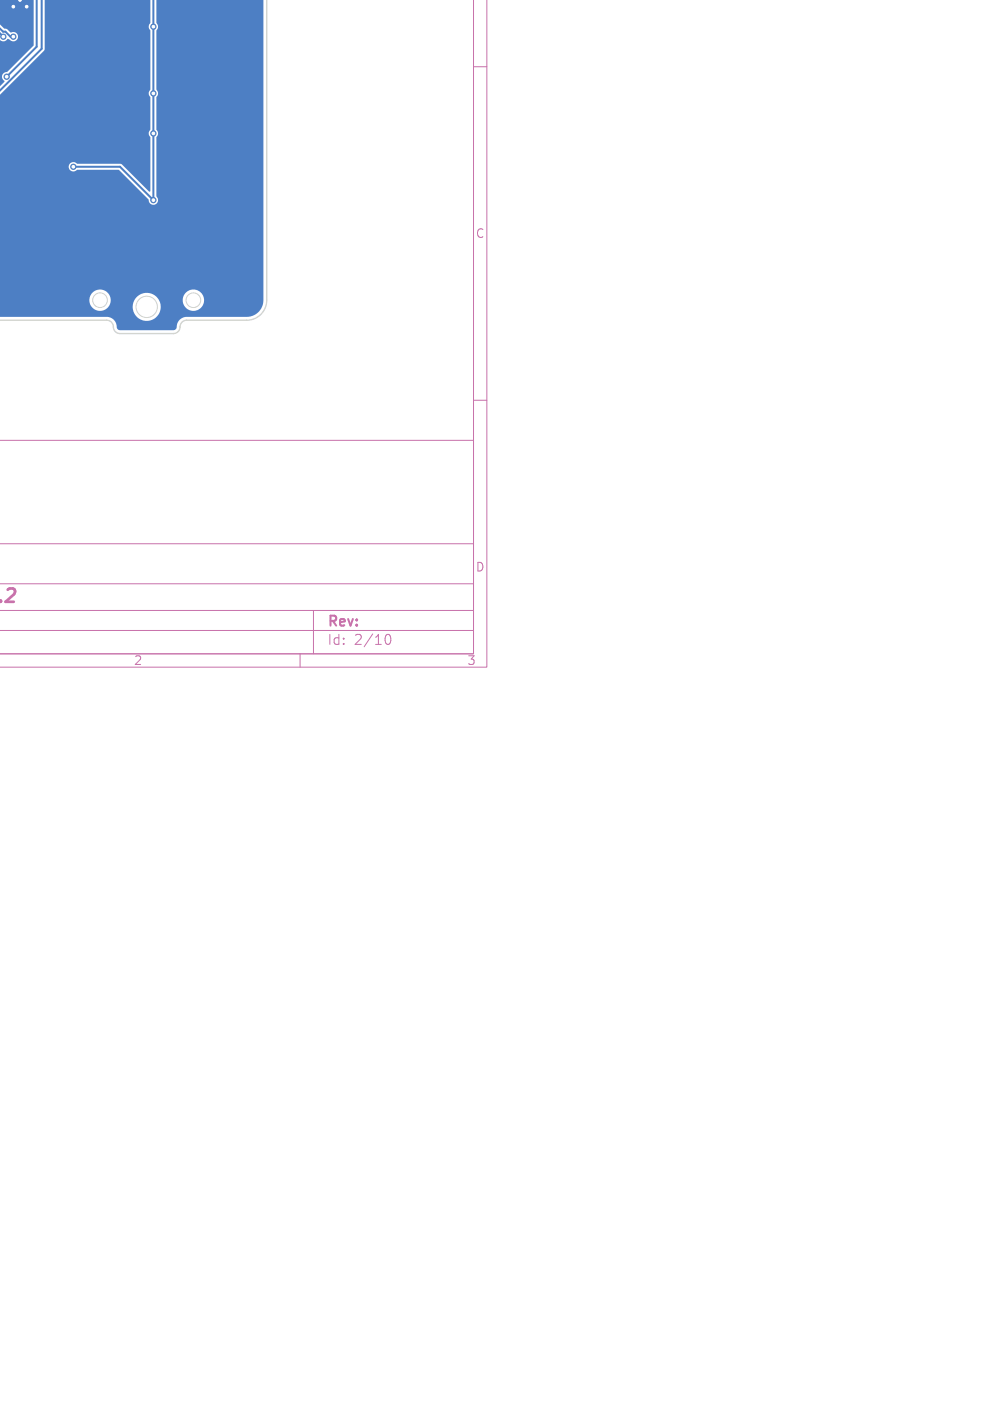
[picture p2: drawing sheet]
<svg xmlns="http://www.w3.org/2000/svg" width="148mm" height="210mm" viewBox="0 0 148 210" stroke-linecap="round" stroke-linejoin="round" font-family="sans-serif">
<defs><g id="words">
<text font-size="2.8" fill="#c872ab" x=".1" y="90.9">.2</text>
<g font-size="2.1" fill="#c872ab">
<text x="49" y="94.3">Rev:</text>
<text x="49" y="96.9">Id:</text>
<text x="53.1" y="96.9">2/10</text>
</g>
<g font-size="1.8" fill="#c872ab">
<text x="71.3" y="35.9">C</text>
<text x="71.3" y="85.9">D</text>
<text x="20" y="99.9">2</text>
<text x="70" y="99.9">3</text>
</g>
</g></defs>
<path d="M71 0v98h-71h71v-32h-71M73 0v100h-73M71 10h2M71 60h2M0 94.5h71M0 91.5h71M0 87.5h71M0 81.5h71M45 98v2M47 91.5v6.5M57.7 95.7a.55 .55 0 0 1 .4-.6h.1a.94 .94 0 0 1 0 1.5h-.1a.55 .55 0 0 1-.4-.6" fill="none" stroke="#c872ab" stroke-width=".15"/>
<g fill="#4d7fc4" stroke="#4d7fc4" stroke-width=".15">
<path d="M2.6 0h.8a.4 .4 0 0 1-.4 .4 .4 .4 0 0 1-.4-.4z"/>
<circle cx="1" cy="11.5" r=".4"/>
<circle cx="4" cy="1" r=".4"/>
<circle cx="2" cy="1" r=".4"/>
<circle cx="2" cy="5.5" r=".4"/>
<circle cx=".5" cy="5.5" r=".4"/>
<circle cx="23" cy="14" r=".4"/>
<circle cx="23" cy="20" r=".4"/>
<circle cx="23" cy="4" r=".4"/>
<circle cx="11" cy="25" r=".4"/>
<circle cx="23" cy="30" r=".4"/>
</g>
<path d="M5.5 0v7l-4.5 4.5M6.3 -.1v7.4l-6.3 6.3M23 -.1v30.1l-5-5h-7M-.1 4.2l.6 .5h.3l.8 .8h.4M-.1 5l.6 .5" fill="none" stroke="#4d7fc4" stroke-width=".3"/>
<path d="M-.1 -.1v5.6a.61 .61 0 0 0 .4 .7 .61 .61 0 0 0 .8-.3l.2-.1a.78 .78 0 0 0 .8 .4 .78 .78 0 0 0 .6-.8 .82 .82 0 0 0-1.2-.6l-.4-.4-.5-.1-.7-4.4h22.6h-.2h.2v3.6a.77 .77 0 0 0 0 1.1v8.9a.77 .77 0 0 0 0 1.1v4.9a.77 .77 0 0 0 0 1.1v8.1h-.2l-4.1-4.1-6.6-.1a.73 .73 0 0 0-1.1 0 .73 .73 0 0 0 0 1 .73 .73 0 0 0 1.1 0h6.2l4.5 4.4a.73 .73 0 0 0 1 .8 .73 .73 0 0 0 .2-1.3v-8.9a.77 .77 0 0 0 0-1.1v-4.9a.77 .77 0 0 0 0-1.1v-8.9a.77 .77 0 0 0 0-1.1v-3.5h12.9h-36.5h39.6v45.1a2.5 2.5 0 0 1-2.5 2.5h-9.3a2.01 2.01 0 0 0-1.3 1.8l-.4 .2h-8a.52 .52 0 0 1-.5-.6 1.5 1.5 0 0 0-1.4-1.4h-16.2v2v-4.6v1.7v-1.7h13.5a1.61 1.61 0 0 0 1.1 1.6 1.61 1.61 0 0 0 1.9-.6h3.5v.2a2.1 2.1 0 0 0 2.8 1.9 2.1 2.1 0 0 0 1.1-3.1h3.6v.2a1.61 1.61 0 0 0 2.4 1.3 1.61 1.61 0 0 0 0-2.8 1.61 1.61 0 0 0-2.4 1.3l-3.6-.1a2.11 2.11 0 0 0-2.3-.8 2.11 2.11 0 0 0-1.6 1.9l-3.5-.1a1.61 1.61 0 0 0-.9-2.3 1.61 1.61 0 0 0-2.1 1.4h-13.5v-1.5v2.5v-31.8v10.6v-10.3l6.8-6.9v-7.6h-3.2h2.3h-1h.2v6.9l-3.9 4a.78 .78 0 0 0-.8 .5 .78 .78 0 0 0 .4 .9l-.8 1.3v-.2v.8z" fill="#4d7fc4"/>
<path d="M40 0v45a3 3 0 0 1-3 3h-9a1.16 1.16 0 0 0-1.1 1.3l-.3 .5-.5 .2h-8.1a1.16 1.16 0 0 1-1.1-1.3l-.3-.5-.6-.2h-16.1" fill="none" stroke="#d0d2cd" stroke-width=".2"/>
<g fill="none" stroke="#d0d2cd" stroke-width=".15">
<circle cx="15" cy="45" r="1.1"/>
<circle cx="22" cy="46" r="1.6"/>
<circle cx="29" cy="45" r="1.1"/>
</g>
<g fill="#fff" stroke="#fff" stroke-width=".15">
<path d="M2.8 0h.4l-.2 .2z"/>
<circle cx="1" cy="11.5" r=".2"/>
<circle cx="4" cy="1" r=".2"/>
<circle cx="2" cy="1" r=".2"/>
<circle cx="2" cy="5.5" r=".2"/>
<circle cx=".5" cy="5.5" r=".2"/>
<circle cx="23" cy="14" r=".2"/>
<circle cx="23" cy="20" r=".2"/>
<circle cx="23" cy="4" r=".2"/>
<circle cx="11" cy="25" r=".2"/>
<circle cx="23" cy="30" r=".2"/>
</g>
<use href="#words"/>
</svg>
